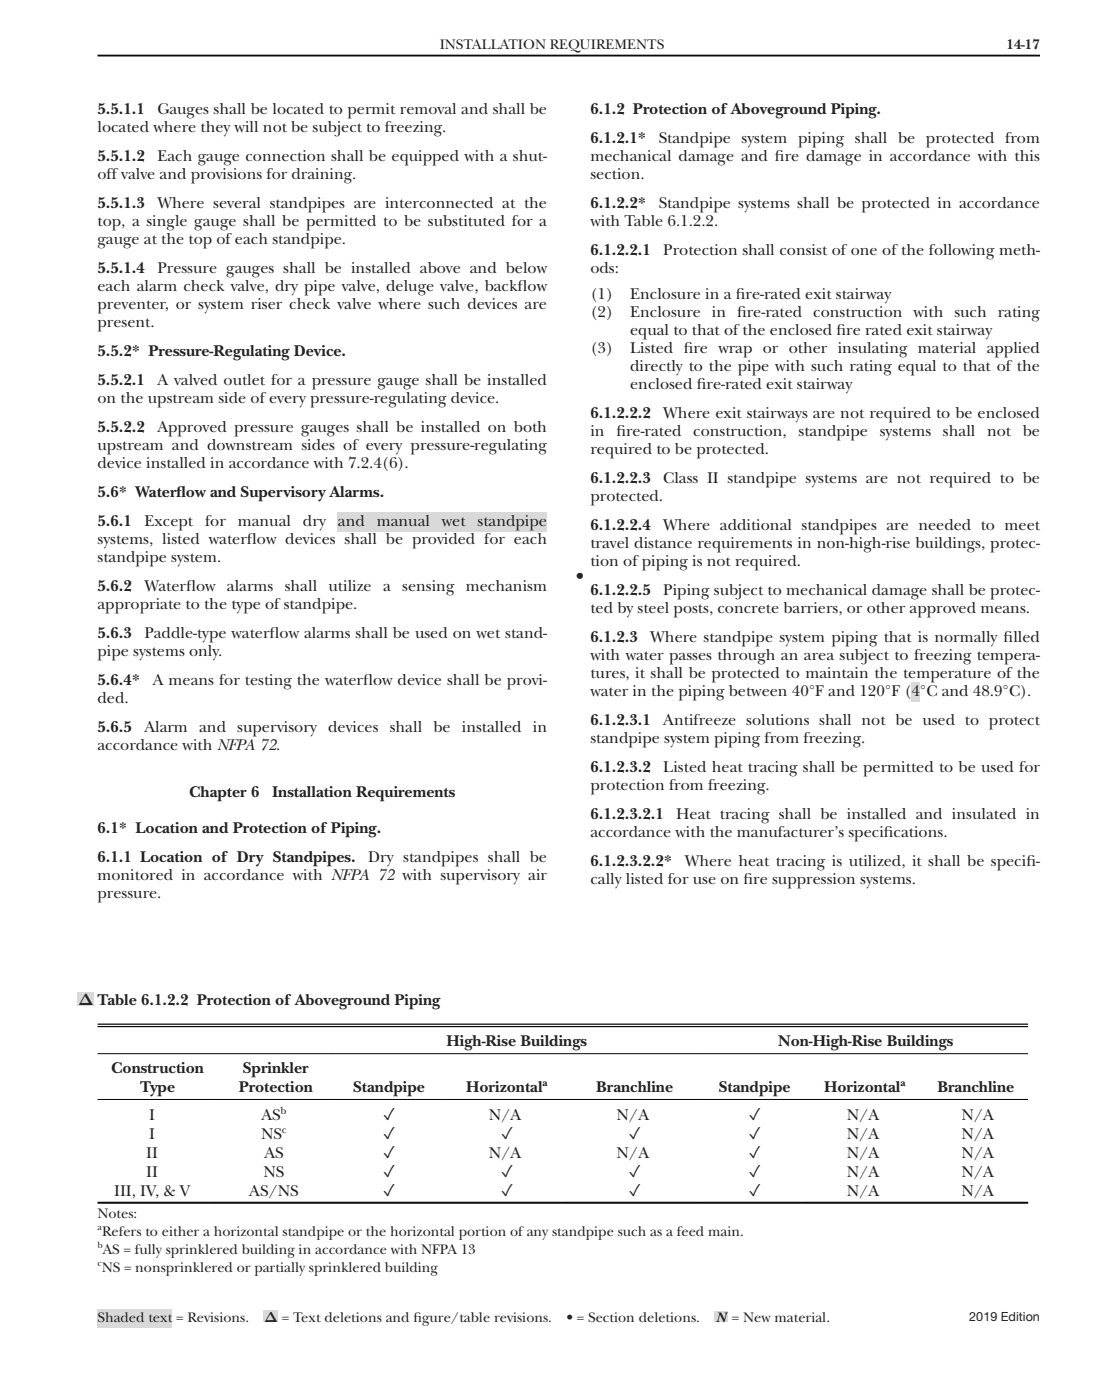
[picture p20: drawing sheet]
<svg xmlns="http://www.w3.org/2000/svg" width="216mm" height="274mm" viewBox="0 0 216 274" stroke-linecap="round" stroke-linejoin="round" font-family="sans-serif">
<defs><g id="words">
<text font-size="3.5" fill="#231f20" x="112.5" y="113.7">•</text>
<g font-size="3.2" fill="#231f20">
<text x="19.1" y="22.4">5.5.1.1</text>
<text x="30.8" y="22.4">Gauges shall be located to permit removal and shall be</text>
<text x="115.4" y="22.4">6.1.2 Protection of Aboveground Piping.</text>
<text x="19.1" y="25.9">located where they will not be subject to freezing.</text>
<text x="115.4" y="28">6.1.2.1*</text>
<text x="128.7" y="28">Standpipe system piping shall be protected from</text>
<text x="19.1" y="31.5">5.5.1.2</text>
<text x="19.1" y="35.1">off valve and provisions for draining.</text>
<text x="30.8" y="31.5">Each gauge connection shall be equipped with a shut‐</text>
<text x="115.4" y="35.1">section.</text>
<text x="115.4" y="31.5">mechanical damage and f</text>
<text x="151.4" y="31.5">ire damage in accordance with this</text>
<text x="19.1" y="40.7">5.5.1.3</text>
<text x="30.8" y="40.7">Where several standpipes are interconnected at the</text>
<text x="115.4" y="40.7">6.1.2.2*</text>
<text x="128.7" y="40.7">Standpipe systems shall be protected in accordance</text>
<text x="19.1" y="47.8">gauge at the top of each standpipe.</text>
<text x="19.1" y="44.2">top, a single gauge shall be permitted to be substituted for a</text>
<text x="115.4" y="44.2">with Table 6.1.2.2.</text>
<text x="19.1" y="53.4">5.5.1.4</text>
<text x="30.8" y="53.4">Pressure gauges shall be installed above and below</text>
<text x="115.4" y="49.9">6.1.2.2.1</text>
<text x="115.4" y="53.4">ods:</text>
<text x="129.6" y="49.9">Protection shall consist of one of the following meth‐</text>
<text x="19.1" y="56.9">each alarm check valve, dry pipe valve, deluge valve, backf</text>
<text x="101.1" y="56.9">low</text>
<text x="115.4" y="58.3">(1)</text>
<text x="123.1" y="58.3">Enclosure in a f</text>
<text x="143.8" y="58.3">ire-rated exit stairway</text>
<text x="19" y="60.5">preventer, or system riser check valve where such devices are</text>
<text x="19.1" y="64">present.</text>
<text x="115.4" y="61.9">(2)</text>
<text x="123.1" y="61.9">Enclosure in f</text>
<text x="123.1" y="65.4">equal to that of the enclosed f</text>
<text x="144" y="61.9">ire-rated construction with such rating</text>
<text x="163.4" y="65.4">ire rated exit stairway</text>
<text x="19.1" y="69.6">5.5.2* Pressure-Regulating Device.</text>
<text x="115.4" y="68.9">(3)</text>
<text x="123.1" y="68.9">Listed f</text>
<text x="133.6" y="68.9">ire wrap or other insulating material applied</text>
<text x="19.1" y="75.3">5.5.2.1</text>
<text x="30.8" y="75.3">A valved outlet for a pressure gauge shall be installed</text>
<text x="123.1" y="72.5">directly to the pipe with such rating equal to that of the</text>
<text x="123.1" y="76">enclosed f</text>
<text x="136.1" y="76">ire-rated exit stairway</text>
<text x="19.1" y="78.8">on the upstream side of every pressure-regulating device.</text>
<text x="115.4" y="81.6">6.1.2.2.2</text>
<text x="129.6" y="81.6">Where exit stairways are not required to be enclosed</text>
<text x="19.1" y="84.5">5.5.2.2</text>
<text x="19.1" y="88">upstream and downstream sides of every pressure-regulating</text>
<text x="30.8" y="84.5">Approved pressure gauges shall be installed on both</text>
<text x="115.4" y="85.2">in</text>
<text x="115.4" y="88.7">required to be protected.</text>
<text x="120.4" y="85.2">f</text>
<text x="120.4" y="85.2">ire-rated</text>
<text x="135.5" y="85.2">construction,</text>
<text x="156" y="85.2">standpipe</text>
<text x="171.9" y="85.2">systems</text>
<text x="184.2" y="85.2">shall</text>
<text x="192.9" y="85.2">not</text>
<text x="199.8" y="85.2">be</text>
<text x="19.1" y="91.5">device installed in accordance with 7.2.4(6).</text>
<text x="115.4" y="94.3">6.1.2.2.3</text>
<text x="129.6" y="94.3">Class II standpipe systems are not required to be</text>
<text x="19.1" y="97.2">5.6* Waterf</text>
<text x="34.5" y="97.2">low and Supervisory Alarms.</text>
<text x="115.4" y="97.9">protected.</text>
<text x="19.1" y="102.8">5.6.1</text>
<text x="19.1" y="106.4">systems, listed waterf</text>
<text x="28.2" y="102.8">Except</text>
<text x="40.1" y="102.8">for</text>
<text x="46.5" y="102.8">manual</text>
<text x="48.2" y="106.4">low devices shall be provided for each</text>
<text x="59.2" y="102.8">dry</text>
<text x="66" y="102.8">and</text>
<text x="73.6" y="102.8">manual</text>
<text x="86.3" y="102.8">wet</text>
<text x="93.3" y="102.8">standpipe</text>
<text x="115.4" y="103.5">6.1.2.2.4</text>
<text x="115.4" y="107.1">travel distance requirements in non-high-rise buildings, protec‐</text>
<text x="129.6" y="103.5">Where additional standpipes are needed to meet</text>
<text x="19" y="109.9">standpipe system.</text>
<text x="115.4" y="110.6">tion of piping is not required.</text>
<text x="19" y="115.5">5.6.2</text>
<text x="19" y="119.1">appropriate to the type of standpipe.</text>
<text x="28.2" y="115.5">Waterf</text>
<text x="36.4" y="115.5">low alarms shall utilize a sensing mechanism</text>
<text x="115.4" y="116.2">6.1.2.2.5</text>
<text x="115.4" y="119.8">ted by steel posts, concrete barriers, or other approved means.</text>
<text x="129.6" y="116.2">Piping subject to mechanical damage shall be protec‐</text>
<text x="19" y="124.7">5.6.3</text>
<text x="28.2" y="124.7">Paddle-type waterf</text>
<text x="52.7" y="124.7">low alarms shall be used on wet stand‐</text>
<text x="115.4" y="125.4">6.1.2.3</text>
<text x="127.1" y="125.4">Where standpipe system piping that is normally f</text>
<text x="196.1" y="125.4">illed</text>
<text x="19" y="128.2">pipe systems only.</text>
<text x="115.4" y="128.9">with water passes through an area subject to freezing tempera‐</text>
<text x="19" y="133.9">5.6.4*</text>
<text x="19" y="137.4">ded.</text>
<text x="29.9" y="133.9">A means for testing the waterf</text>
<text x="70.9" y="133.9">low device shall be provi‐</text>
<text x="115.4" y="136">water in the piping between 40°F and 120°F (4°C and 48.9°C).</text>
<text x="115.4" y="132.5">tures, it shall be protected to maintain the temperature of the</text>
<text x="19" y="143.1">5.6.5</text>
<text x="28.2" y="143.1">Alarm and supervisory devices shall be installed in</text>
<text x="115.4" y="141.6">6.1.2.3.1</text>
<text x="129.6" y="141.6">Antifreeze solutions shall not be used to protect</text>
<text x="19" y="146.6">accordance with NFPA 72.</text>
<text x="115.4" y="145.2">standpipe system piping from freezing.</text>
<text x="37" y="155.8">Chapter 6</text>
<text x="53.2" y="155.8">Installation Requirements</text>
<text x="115.4" y="150.8">6.1.2.3.2</text>
<text x="115.4" y="154.3">protection from freezing.</text>
<text x="129.6" y="150.8">Listed heat tracing shall be permitted to be used for</text>
<text x="115.4" y="160">6.1.2.3.2.1</text>
<text x="132.1" y="160">Heat tracing shall be installed and insulated in</text>
<text x="19" y="162.8">6.1* Location and Protection of Piping.</text>
<text x="115.4" y="163.5">accordance with the manufacturer’s specif</text>
<text x="172.7" y="163.5">ications.</text>
<text x="19" y="172">monitored in accordance with NFPA 72 with supervisory air</text>
<text x="19" y="168.5">6.1.1 Location of Dry Standpipes.</text>
<text x="71.9" y="168.5">Dry standpipes shall be</text>
<text x="115.4" y="169.2">6.1.2.3.2.2*</text>
<text x="115.4" y="172.7">cally listed for use on f</text>
<text x="133.8" y="169.2">Where heat tracing is utilized, it shall be specif</text>
<text x="145.3" y="172.7">ire suppression systems.</text>
<text x="200.5" y="169.2">i‐</text>
<text x="19.1" y="175.5">pressure.</text>
<text x="15.3" y="196.4">Δ</text>
<text x="19" y="196.5">Table 6.1.2.2 Protection of Aboveground Piping</text>
<text x="21.7" y="209.6">Construction</text>
<text x="47.4" y="209.6">Sprinkler</text>
<text x="87.3" y="204.4">High-Rise Buildings</text>
<text x="152" y="204.4">Non-High-Rise Buildings</text>
<text x="27.4" y="213.3">Type</text>
<text x="46.6" y="213.3">Protection</text>
<text x="69" y="213.3">Standpipe</text>
<text x="91.1" y="213.3">Horizontal</text>
<text x="116.5" y="213.3">Branchline</text>
<text x="140.4" y="213.3">Standpipe</text>
<text x="161" y="213.3">Horizontal</text>
<text x="183.1" y="213.3">Branchline</text>
<text x="29.2" y="218.9">I</text>
<text x="51.1" y="218.9">AS</text>
<text x="74.9" y="218.9">✓</text>
<text x="95.5" y="218.9">N/A</text>
<text x="120.5" y="218.9">N/A</text>
<text x="146.3" y="218.9">✓</text>
<text x="165.4" y="218.9">N/A</text>
<text x="187.8" y="218.9">N/A</text>
<text x="28.6" y="226.3">II</text>
<text x="29.2" y="222.6">I</text>
<text x="51" y="222.6">NS</text>
<text x="51.7" y="226.3">AS</text>
<text x="74.9" y="222.6">✓</text>
<text x="74.9" y="226.3">✓</text>
<text x="95.5" y="226.3">N/A</text>
<text x="97.9" y="222.6">✓</text>
<text x="120.5" y="226.3">N/A</text>
<text x="122.9" y="222.6">✓</text>
<text x="146.3" y="222.6">✓</text>
<text x="146.3" y="226.3">✓</text>
<text x="165.4" y="222.6">N/A</text>
<text x="165.4" y="226.3">N/A</text>
<text x="187.8" y="222.6">N/A</text>
<text x="187.8" y="226.3">N/A</text>
<text x="22.3" y="233.8">III, IV, &amp; V</text>
<text x="28.6" y="230.1">II</text>
<text x="48.7" y="233.8">AS/NS</text>
<text x="51.5" y="230.1">NS</text>
<text x="74.9" y="230.1">✓</text>
<text x="74.9" y="233.8">✓</text>
<text x="97.9" y="230.1">✓</text>
<text x="97.9" y="233.8">✓</text>
<text x="122.9" y="230.1">✓</text>
<text x="122.9" y="233.8">✓</text>
<text x="146.3" y="230.1">✓</text>
<text x="146.3" y="233.8">✓</text>
<text x="165.4" y="230.1">N/A</text>
<text x="165.4" y="233.8">N/A</text>
<text x="187.8" y="230.1">N/A</text>
<text x="187.8" y="233.8">N/A</text>
</g>
<g font-size="2.8" fill="#231f20">
<text x="85.9" y="9.6">INSTALLATION REQUIREMENTS</text>
<text x="196.7" y="9.6">14-17</text>
<text x="19" y="238">Notes:</text>
<text x="19.9" y="241.6">Refers to either a horizontal standpipe or the horizontal portion of any standpipe such as a feed main.</text>
<text x="20.1" y="245.1">AS = fully sprinklered building in accordance with NFPA 13</text>
<text x="19.9" y="248.6">NS = nonsprinklered or partially sprinklered building</text>
<text x="19" y="258.3">Shaded text = Revisions.</text>
<text x="51.6" y="258.3">Δ</text>
<text x="55.1" y="258.3">= Text deletions and f</text>
<text x="80.8" y="258.3">igure/table revisions.</text>
<text x="110.7" y="258.3">• = Section deletions.</text>
<text x="139.9" y="258.3">N</text>
<text x="143" y="258.3">= New material.</text>
</g>
<text font-size="2.5" fill="#231f20" x="189.4" y="258.2">2019 Edition</text>
<g font-size="2.1" fill="#231f20">
<text x="106" y="212.2">a</text>
<text x="175.9" y="212.2">a</text>
<text x="54.8" y="217.8">b</text>
<text x="55.1" y="221.5">c</text>
</g>
<g font-size="1.8" fill="#231f20">
<text x="19.1" y="240.4">a</text>
<text x="19.1" y="244">b</text>
<text x="19" y="247.5">c</text>
</g>
</g></defs>
<path d="M19 10.9h184.2" fill="none" stroke="#000" stroke-width=".35"/>
<g fill="#d9d9d9">
<path d="M19 255.9h14.7v3.5h-14.7z" fill-rule="evenodd"/>
<path d="M51.5 256.1h2.9v2.3h-2.9z" fill-rule="evenodd"/>
<path d="M139.6 256.3h2.7v2.1h-2.7z" fill-rule="evenodd"/>
<path d="M66 100.2h40.9v3.8h-40.9z" fill-rule="evenodd"/>
<path d="M178.1 133.3h1.6v3.9h-1.6z" fill-rule="evenodd"/>
</g>
<g fill="#fff">
<path d="M19 193.9h181.9v41.4h-181.9z" fill-rule="evenodd"/>
<path d="M19 200.8h45.9v5.1h-45.9z" fill-rule="evenodd"/>
<path d="M64.9 200.8h71.4v5.1h-71.4z" fill-rule="evenodd"/>
<path d="M136.3 200.8h64.6v5.1h-64.6z" fill-rule="evenodd"/>
<path d="M19 206h23.2v8.8h-23.2z" fill-rule="evenodd"/>
<path d="M42.2 206h22.7v8.8h-22.7z" fill-rule="evenodd"/>
<path d="M64.9 206h21.5v8.8h-21.5z" fill-rule="evenodd"/>
<path d="M86.4 206h24.6v8.8h-24.6z" fill-rule="evenodd"/>
<path d="M111 206h25.3v8.8h-25.3z" fill-rule="evenodd"/>
<path d="M136.3 206h21.6v8.8h-21.6z" fill-rule="evenodd"/>
<path d="M157.9 206h21.5v8.8h-21.5z" fill-rule="evenodd"/>
<path d="M179.4 206h21.5v8.8h-21.5z" fill-rule="evenodd"/>
<path d="M19 215h23.2v5.1h-23.2z" fill-rule="evenodd"/>
<path d="M42.2 215h22.7v5.1h-22.7z" fill-rule="evenodd"/>
<path d="M64.9 215h21.5v5.1h-21.5z" fill-rule="evenodd"/>
<path d="M86.4 215h24.6v5.1h-24.6z" fill-rule="evenodd"/>
<path d="M111 215h25.3v5.1h-25.3z" fill-rule="evenodd"/>
<path d="M136.3 215h21.6v5.1h-21.6z" fill-rule="evenodd"/>
<path d="M157.9 215h21.5v5.1h-21.5z" fill-rule="evenodd"/>
<path d="M179.4 215h21.5v5.1h-21.5z" fill-rule="evenodd"/>
<path d="M19 220.1h23.2v3.7h-23.2z" fill-rule="evenodd"/>
<path d="M42.2 220.1h22.7v3.7h-22.7z" fill-rule="evenodd"/>
<path d="M64.9 220.1h21.5v3.7h-21.5z" fill-rule="evenodd"/>
<path d="M86.4 220.1h24.6v3.7h-24.6z" fill-rule="evenodd"/>
<path d="M111 220.1h25.3v3.7h-25.3z" fill-rule="evenodd"/>
<path d="M136.3 220.1h21.6v3.7h-21.6z" fill-rule="evenodd"/>
<path d="M157.9 220.1h21.5v3.7h-21.5z" fill-rule="evenodd"/>
<path d="M179.4 220.1h21.5v3.7h-21.5z" fill-rule="evenodd"/>
<path d="M19 223.8h23.2v3.7h-23.2z" fill-rule="evenodd"/>
<path d="M42.2 223.8h22.7v3.7h-22.7z" fill-rule="evenodd"/>
<path d="M64.9 223.8h21.5v3.7h-21.5z" fill-rule="evenodd"/>
<path d="M86.4 223.8h24.6v3.7h-24.6z" fill-rule="evenodd"/>
<path d="M111 223.8h25.3v3.7h-25.3z" fill-rule="evenodd"/>
<path d="M136.3 223.8h21.6v3.7h-21.6z" fill-rule="evenodd"/>
<path d="M157.9 223.8h21.5v3.7h-21.5z" fill-rule="evenodd"/>
<path d="M179.4 223.8h21.5v3.7h-21.5z" fill-rule="evenodd"/>
<path d="M19 227.5h23.2v3.7h-23.2z" fill-rule="evenodd"/>
<path d="M42.2 227.5h22.7v3.7h-22.7z" fill-rule="evenodd"/>
<path d="M64.9 227.5h21.5v3.7h-21.5z" fill-rule="evenodd"/>
<path d="M86.4 227.5h24.6v3.7h-24.6z" fill-rule="evenodd"/>
<path d="M111 227.5h25.3v3.7h-25.3z" fill-rule="evenodd"/>
<path d="M136.3 227.5h21.6v3.7h-21.6z" fill-rule="evenodd"/>
<path d="M157.9 227.5h21.5v3.7h-21.5z" fill-rule="evenodd"/>
<path d="M179.4 227.5h21.5v3.7h-21.5z" fill-rule="evenodd"/>
<path d="M19 231.2h23.2v3.7h-23.2z" fill-rule="evenodd"/>
<path d="M42.2 231.2h22.7v3.7h-22.7z" fill-rule="evenodd"/>
<path d="M64.9 231.2h21.5v3.7h-21.5z" fill-rule="evenodd"/>
<path d="M86.4 231.2h24.6v3.7h-24.6z" fill-rule="evenodd"/>
<path d="M111 231.2h25.3v3.7h-25.3z" fill-rule="evenodd"/>
<path d="M136.3 231.2h21.6v3.7h-21.6z" fill-rule="evenodd"/>
<path d="M157.9 231.2h21.5v3.7h-21.5z" fill-rule="evenodd"/>
<path d="M179.4 231.2h21.5v3.7h-21.5z" fill-rule="evenodd"/>
</g>
<path d="M15.2 193.9h3.2v2.6h-3.2z" fill-rule="evenodd" fill="#d9d9d9"/>
<path d="M19 200.6h181.9M19 200.2h181.9" fill="none" stroke="#000" stroke-width=".24"/>
<path d="M19 205.9h181.9M19 214.9h181.9" fill="none" stroke="#000" stroke-width=".2"/>
<path d="M19 235.1h181.9" fill="none" stroke="#000" stroke-width=".38"/>
<use href="#words"/>
</svg>
